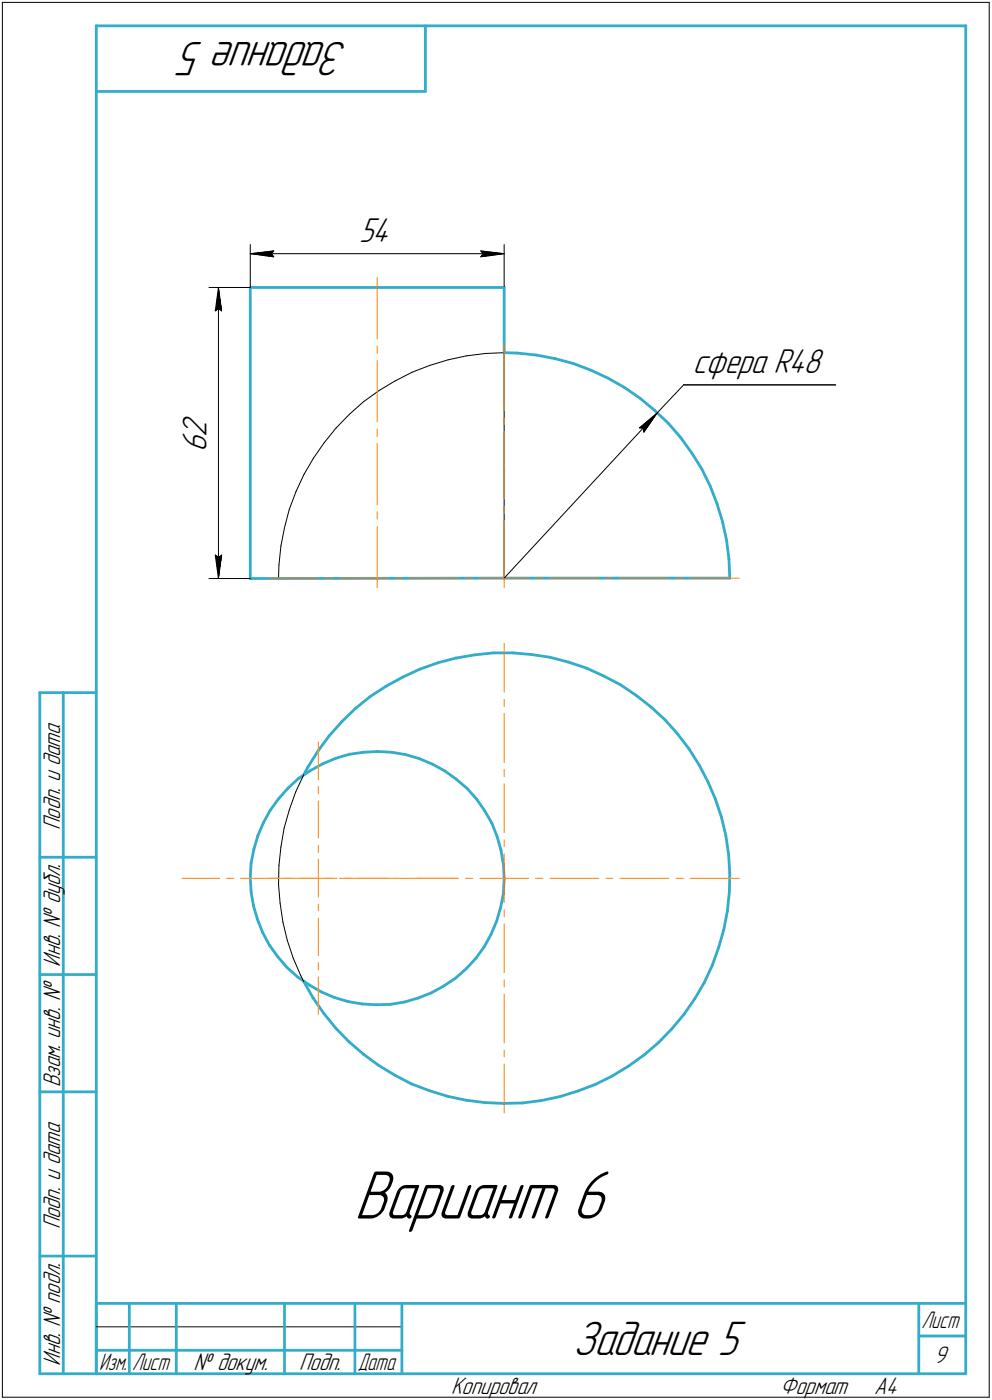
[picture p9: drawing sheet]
<svg xmlns="http://www.w3.org/2000/svg" width="211mm" height="298mm" viewBox="0 0 211 298" stroke-linecap="round" stroke-linejoin="round" font-family="sans-serif">
<defs><g id="words">
<text font-size="15.6" x="75.3" y="259.5">Вариант 6</text>
<g font-size="10.9">
<text x="74.1" y="9" transform="rotate(-180 74.1 9)">Задание 5</text>
<text x="121.9" y="288.5">Задание 5</text>
</g>
<g font-size="7.8">
<text x="76.4" y="51.5">54</text>
<text x="147.4" y="79.4">сфера R48</text>
<text x="43.9" y="93.1" transform="rotate(-90 43.9 93.1)">2</text>
<text x="43.9" y="96.3" transform="rotate(-90 43.9 96.3)">6</text>
</g>
<g font-size="5.4">
<text x="12.8" y="176.7" transform="rotate(-90 12.8 176.7)">Подп. и дата</text>
<text x="12.8" y="205.8" transform="rotate(-90 12.8 205.8)">Инв. № дубл.</text>
<text x="12.8" y="231.6" transform="rotate(-90 12.8 231.6)">Взам. инв. №</text>
<text x="12.8" y="261.7" transform="rotate(-90 12.8 261.7)">Подп. и дата</text>
<text x="12.8" y="290.8" transform="rotate(-90 12.8 290.8)">Инв. № подл.</text>
<text x="41.2" y="291.8">№ докум.</text>
<text x="63.6" y="291.8">Подп.</text>
<text x="198.8" y="290.3">9</text>
<text x="96" y="296.8">Копировал</text>
<text x="166" y="296.8">Формат</text>
<text x="186" y="296.8">A4</text>
</g>
<g font-size="5.3">
<text x="196.1" y="282.8">Лист</text>
<text x="21.1" y="291.8">Изм.</text>
<text x="28.1" y="291.8">Лист</text>
<text x="76.1" y="291.8">Дата</text>
</g>
</g></defs>
<g fill="#fff" stroke="#fff" stroke-width=".21">
<path d="M75.4 248.2h56.3zM75.4 248.3h56.3zM75.4 248.4h56.3zM75.4 248.5h56.3zM75.4 248.6h56.3zM75.4 248.7h56.3zM75.4 248.8h56.3zM75.4 248.8h56.3zM75.4 248.9h56.3zM75.4 249h56.3zM75.4 249.1h56.3zM75.4 249.2h56.3zM75.4 249.3h56.3zM75.4 249.3h56.3zM75.4 249.4h56.3zM75.4 249.5h56.3zM75.4 249.6h56.3zM75.4 249.7h56.3zM75.4 249.8h56.3zM75.4 249.9h56.3zM75.4 249.9h56.3zM75.4 250h56.3zM75.4 250.1h56.3zM75.4 250.2h56.3zM75.4 250.3h56.3zM75.4 250.4h56.3zM75.4 250.4h56.3zM75.4 250.5h56.3zM75.4 250.6h56.3zM75.4 250.7h56.3zM75.4 250.8h56.3zM75.4 250.9h56.3zM75.4 251h56.3zM75.4 251h56.3zM75.4 251.1h56.3zM75.4 251.2h56.3zM75.4 251.3h56.3zM75.4 251.4h56.3zM75.4 251.5h56.3zM75.4 251.5h56.3zM75.4 251.6h56.3zM75.4 251.7h56.3zM75.4 251.8h56.3zM75.4 251.9h56.3zM75.4 252h56.3zM75.4 252.1h56.3zM75.4 252.1h56.3zM75.4 252.2h56.3zM75.4 252.3h56.3zM75.4 252.4h56.3zM75.4 252.5h56.3zM75.4 252.6h56.3zM75.4 252.6h56.3zM75.4 252.7h56.3zM75.4 252.8h56.3zM75.4 252.9h56.3zM75.4 253h56.3zM75.4 253.1h56.3zM75.4 253.2h56.3zM75.4 253.2h56.3zM75.4 253.3h56.3zM75.4 253.4h56.3zM75.4 253.5h56.3zM75.4 253.6h56.3zM75.4 253.7h56.3zM75.4 253.7h56.3zM75.4 253.8h56.3zM75.4 253.9h56.3zM75.4 254h56.3zM75.4 254.1h56.3zM75.4 254.2h56.3zM75.4 254.3h56.3zM75.4 254.3h56.3zM75.4 254.4h56.3zM75.4 254.5h56.3zM75.4 254.6h56.3zM75.4 254.7h56.3zM75.4 254.8h56.3zM75.4 254.8h56.3zM75.4 254.9h56.3zM75.4 255h56.3zM75.4 255.1h56.3zM75.4 255.2h56.3zM75.4 255.3h56.3zM75.4 255.4h56.3zM75.4 255.4h56.3zM75.4 255.5h56.3zM75.4 255.6h56.3zM75.4 255.7h56.3zM75.4 255.8h56.3zM75.4 255.9h56.3zM75.4 255.9h56.3zM75.4 256h56.3zM75.4 256.1h56.3zM75.4 256.2h56.3zM75.4 256.3h56.3zM75.4 256.4h56.3zM75.4 256.5h56.3zM75.4 256.5h56.3zM75.4 256.6h56.3zM75.4 256.7h56.3zM75.4 256.8h56.3zM75.4 256.9h56.3zM75.4 257h56.3zM75.4 257h56.3zM75.4 257.1h56.3zM75.4 257.2h56.3zM75.4 257.3h56.3zM75.4 257.4h56.3zM75.4 257.5h56.3zM75.4 257.6h56.3zM75.4 257.6h56.3zM75.4 257.7h56.3zM75.4 257.8h56.3zM75.4 257.9h56.3zM75.4 258h56.3zM75.4 258.1h56.3zM75.4 258.1h56.3zM75.4 258.2h56.3zM75.4 258.3h56.3zM75.4 258.4h56.3zM75.4 258.5h56.3zM75.4 258.6h56.3zM75.4 258.7h56.3zM75.4 258.7h56.3zM75.4 258.8h56.3zM75.4 258.9h56.3zM75.4 259h56.3zM75.4 259.1h56.3zM75.4 259.2h56.3zM75.4 259.2h56.3zM75.4 259.3h56.3zM75.4 259.4h56.3zM75.4 259.5h56.3zM75.4 259.6h56.3zM75.4 259.7h56.3zM75.4 259.8h56.3zM75.4 259.8h56.3zM75.4 259.9h56.3zM75.4 260h56.3zM75.4 260.1h56.3zM75.4 260.2h56.3zM75.4 260.3h56.3zM75.4 260.3h56.3zM75.4 260.4h56.3zM75.4 260.5h56.3zM75.4 260.6h56.3zM75.4 260.7h56.3zM75.4 260.8h56.3zM75.4 260.9h56.3zM75.4 260.9h56.3zM75.4 261h56.3zM75.4 261.1h56.3zM75.4 261.2h56.3zM75.4 261.3h56.3zM75.4 261.4h56.3zM75.4 261.5h56.3zM75.4 261.5h56.3zM75.4 261.6h56.3zM75.4 261.7h56.3zM75.4 261.8h56.3zM75.4 261.9h56.3zM75.4 262h56.3zM75.4 262h56.3zM75.4 262.1h56.3zM75.4 262.2h56.3zM75.4 262.3h56.3zM75.4 262.4h56.3zM75.4 262.5h56.3z"/>
<path d="M139.7 88h.2zM139.5 88.1h.4zM139.4 88.1h.4zM139.2 88.2h.6zM139 88.3h.8zM138.9 88.4h.8zM138.7 88.5h1zM138.5 88.6h1.2zM138.3 88.6h1.3zM138.2 88.7h1.4zM138.1 88.8h1.4zM138 88.9h1.5zM137.9 89h1.6zM137.8 89.1h1.6zM137.7 89.2h1.7zM137.6 89.2h1.8zM137.5 89.3h1.9zM137.4 89.4h2zM137.3 89.5h2.1zM137.2 89.6h2.1zM137.1 89.7h2.2zM137 89.7h2.2zM136.9 89.8h2.3zM136.7 89.9h2.4zM136.7 90h2.3zM136.6 90.1h2.4zM136.5 90.2h2.4zM136.4 90.3h2.5zM136.2 90.3h2.7zM136.1 90.4h2.7zM136.1 90.5h2.6zM136 90.6h2.7zM135.9 90.7h2.7zM135.7 90.8h2.8zM135.6 90.8h2.8zM135.6 90.9h2.8zM135.5 91h2.8zM135.3 91.1h3zM135.4 91.2h2.9zM135.5 91.3h2.7zM135.6 91.4h2.5zM135.6 91.4h2.5zM135.7 91.5h2.3zM135.8 91.6h2.1zM135.9 91.7h2zM136 91.8h1.8zM136.1 91.9h1.7zM136.1 91.9h1.6zM136.3 92h1.4zM136.4 92.1h1.2zM136.5 92.2h1zM136.6 92.3h.9zM136.7 92.4h.7zM136.7 92.5h.6zM136.8 92.5h.5zM136.9 92.6h.3zM137 92.7h.2z"/>
<path d="M147.4 73.8h28.5zM147.4 73.9h28.5zM147.4 74h28.5zM147.4 74.1h28.5zM147.4 74.2h28.5zM147.4 74.3h28.5zM147.4 74.3h28.5zM147.4 74.4h28.5zM147.4 74.5h28.5zM147.4 74.6h28.5zM147.4 74.7h28.5zM147.4 74.8h28.5zM147.4 74.8h28.5zM147.4 74.9h28.5zM147.4 75h28.5zM147.4 75.1h28.5zM147.4 75.2h28.5zM147.4 75.3h28.5zM147.4 75.4h28.5zM147.4 75.4h28.5zM147.4 75.5h28.5zM147.4 75.6h28.5zM147.4 75.7h28.5zM147.4 75.8h28.5zM147.4 75.9h28.5zM147.4 75.9h28.5zM147.4 76h28.5zM147.4 76.1h28.5zM147.4 76.2h28.5zM147.4 76.3h28.5zM147.4 76.4h28.5zM147.4 76.5h28.5zM147.4 76.5h28.5zM147.4 76.6h28.5zM147.4 76.7h28.5zM147.4 76.8h28.5zM147.4 76.9h28.5zM147.4 77h28.5zM147.4 77h28.5zM147.4 77.1h28.5zM147.4 77.2h28.5zM147.4 77.3h28.5zM147.4 77.4h28.5zM147.4 77.5h28.5zM147.4 77.6h28.5zM147.4 77.6h28.5zM147.4 77.7h28.5zM147.4 77.8h28.5zM147.4 77.9h28.5zM147.4 78h28.5zM147.4 78.1h28.5zM147.4 78.1h28.5zM147.4 78.2h28.5zM147.4 78.3h28.5zM147.4 78.4h28.5zM147.4 78.5h28.5zM147.4 78.6h28.5zM147.4 78.7h28.5zM147.4 78.7h28.5zM147.4 78.8h28.5zM147.4 78.9h28.5zM147.4 79h28.5zM147.4 79.1h28.5zM147.4 79.2h28.5zM147.4 79.2h28.5zM147.4 79.3h28.5zM147.4 79.4h28.5zM147.4 79.5h28.5zM147.4 79.6h28.5zM147.4 79.7h28.5zM147.4 79.8h28.5zM147.4 79.8h28.5zM147.4 79.9h28.5zM147.4 80h28.5zM147.4 80.1h28.5zM147.4 80.2h28.5zM147.4 80.3h28.5zM147.4 80.3h28.5zM147.4 80.4h28.5zM147.4 80.5h28.5zM147.4 80.6h28.5zM147.4 80.7h28.5zM147.4 80.8h28.5zM147.4 80.9h28.5z"/>
<path d="M76.4 45.9h7.8zM76.4 46h7.8zM76.4 46.1h7.8zM76.4 46.1h7.8zM76.4 46.2h7.8zM76.4 46.3h7.8zM76.4 46.4h7.8zM76.4 46.5h7.8zM76.4 46.6h7.8zM76.4 46.7h7.8zM76.4 46.7h7.8zM76.4 46.8h7.8zM76.4 46.9h7.8zM76.4 47h7.8zM76.4 47.1h7.8zM76.4 47.2h7.8zM76.4 47.2h7.8zM76.4 47.3h7.8zM76.4 47.4h7.8zM76.4 47.5h7.8zM76.4 47.6h7.8zM76.4 47.7h7.8zM76.4 47.8h7.8zM76.4 47.8h7.8zM76.4 47.9h7.8zM76.4 48h7.8zM76.4 48.1h7.8zM76.4 48.2h7.8zM76.4 48.3h7.8zM76.4 48.3h7.8zM76.4 48.4h7.8zM76.4 48.5h7.8zM76.4 48.6h7.8zM76.4 48.7h7.8zM76.4 48.8h7.8zM76.4 48.9h7.8zM76.4 48.9h7.8zM76.4 49h7.8zM76.4 49.1h7.8zM76.4 49.2h7.8zM76.4 49.3h7.8zM76.4 49.4h7.8zM76.4 49.4h7.8zM76.4 49.5h7.8zM76.4 49.6h7.8zM76.4 49.7h7.8zM76.4 49.8h7.8zM76.4 49.9h7.8zM76.4 50h7.8zM76.4 50h7.8zM76.4 50.1h7.8zM76.4 50.2h7.8zM76.4 50.3h7.8zM76.4 50.4h7.8zM76.4 50.5h7.8zM76.4 50.5h7.8zM76.4 50.6h7.8zM76.4 50.7h7.8zM76.4 50.8h7.8zM76.4 50.9h7.8zM76.4 51h7.8zM76.4 51.1h7.8zM76.4 51.1h7.8zM76.4 51.2h7.8zM76.4 51.3h7.8zM76.4 51.4h7.8zM76.4 51.5h7.8zM76.4 51.6h7.8zM76.4 51.6h7.8zM76.4 51.7h7.8zM76.4 51.8h7.8zM76.4 51.9h7.8zM76.4 52h7.8zM76.4 52.1h7.8zM76.4 52.2h7.8zM76.4 52.2h7.8zM76.4 52.3h7.8zM76.4 52.4h7.8zM76.4 52.5h7.8zM76.4 52.6h7.8zM76.4 52.7h7.8zM76.4 52.7h7.8zM76.4 52.8h7.8zM76.4 52.9h7.8zM76.4 53h7.8z"/>
<path d="M58.2 52.9h.6zM57.6 53h1.2zM56.9 53.1h1.9zM56.3 53.2h2.5zM55.7 53.3h3.1zM55 53.3h3.8zM54.9 53.4h3.9zM54.6 53.5h4.2zM54.4 53.6h4.4zM54.2 53.7h4.6zM53.9 53.8h4.9zM53.8 53.8h5zM53.5 53.9h5.3zM53.3 54h5.5zM53.5 54.1h5.3zM53.7 54.2h5.1zM53.8 54.3h5zM54.1 54.4h4.7zM54.3 54.4h4.5zM54.4 54.5h4.4zM54.7 54.6h4.1zM54.9 54.7h3.9zM55 54.8h3.8zM55.7 54.9h3.1zM56.3 54.9h2.5zM56.9 55h1.9zM57.6 55.1h1.2zM58.2 55.2h.6z"/>
<path d="M101.8 52.9h.6zM101.8 53h1.2zM101.8 53.1h1.8zM101.8 53.2h2.5zM101.8 53.3h3.1zM101.8 53.3h3.7zM101.8 53.4h3.9zM101.8 53.5h4.2zM101.8 53.6h4.4zM101.8 53.7h4.6zM101.8 53.8h4.9zM101.8 53.8h5zM101.8 53.9h5.3zM101.8 54h5.5zM101.8 54.1h5.3zM101.8 54.2h5.1zM101.8 54.3h4.9zM101.8 54.4h4.7zM101.8 54.4h4.5zM101.8 54.5h4.3zM101.8 54.6h4.1zM101.8 54.7h3.9zM101.8 54.8h3.7zM101.8 54.9h3.1zM101.8 54.9h2.5zM101.8 55h1.8zM101.8 55.1h1.2zM101.8 55.2h.6z"/>
<path d="M38.4 88.1h7.1zM38.4 88.2h7.1zM38.4 88.3h7.1zM38.4 88.4h7.1zM38.4 88.5h7.1zM38.4 88.6h7.1zM38.4 88.6h7.1zM38.4 88.7h7.1zM38.4 88.8h7.1zM38.4 88.9h7.1zM38.4 89h7.1zM38.4 89.1h7.1zM38.4 89.2h7.1zM38.4 89.2h7.1zM38.4 89.3h7.1zM38.4 89.4h7.1zM38.4 89.5h7.1zM38.4 89.6h7.1zM38.4 89.7h7.1zM38.4 89.7h7.1zM38.4 89.8h7.1zM38.4 89.9h7.1zM38.4 90h7.1zM38.4 90.1h7.1zM38.4 90.2h7.1zM38.4 90.3h7.1zM38.4 90.3h7.1zM38.4 90.4h7.1zM38.4 90.5h7.1zM38.4 90.6h7.1zM38.4 90.7h7.1zM38.4 90.8h7.1zM38.4 90.8h7.1zM38.4 90.9h7.1zM38.4 91h7.1zM38.4 91.1h7.1zM38.4 91.2h7.1zM38.4 91.3h7.1zM38.4 91.4h7.1zM38.4 91.4h7.1zM38.4 91.5h7.1zM38.4 91.6h7.1zM38.4 91.7h7.1zM38.4 91.8h7.1zM38.4 91.9h7.1zM38.4 91.9h7.1zM38.4 92h7.1zM38.4 92.1h7.1zM38.4 92.2h7.1zM38.4 92.3h7.1zM38.4 92.4h7.1zM38.4 92.5h7.1zM38.4 92.5h7.1zM38.4 92.6h7.1zM38.4 92.7h7.1zM38.4 92.8h7.1zM38.4 92.9h7.1zM38.4 93h7.1zM38.4 93h7.1zM38.4 93.1h7.1zM38.4 93.2h7.1zM38.4 93.3h7.1zM38.4 93.4h7.1zM38.4 93.5h7.1zM38.4 93.6h7.1zM38.4 93.6h7.1zM38.4 93.7h7.1zM38.4 93.8h7.1zM38.4 93.9h7.1zM38.4 94h7.1zM38.4 94.1h7.1zM38.4 94.1h7.1zM38.4 94.2h7.1zM38.4 94.3h7.1zM38.4 94.4h7.1zM38.4 94.5h7.1zM38.4 94.6h7.1zM38.4 94.7h7.1zM38.4 94.7h7.1zM38.4 94.8h7.1zM38.4 94.9h7.1zM38.4 95h7.1zM38.4 95.1h7.1zM38.4 95.2h7.1zM38.4 95.2h7.1zM38.4 95.3h7.1zM38.4 95.4h7.1zM38.4 95.5h7.1zM38.4 95.6h7.1zM38.4 95.7h7.1zM38.4 95.8h7.1zM38.4 95.8h7.1zM38.4 95.9h7.1zM38.4 96h7.1zM38.4 96.1h7.1zM38.4 96.2h7.1z"/>
<path d="M45.2 117.7h2.5zM45.3 117.8h2.4zM45.3 117.9h2.4zM45.3 117.9h2.4zM45.3 118h2.4zM45.3 118.1h2.4zM45.3 118.2h2.4zM45.3 118.3h2.4zM45.4 118.4h2.3zM45.4 118.4h2.2zM45.4 118.5h2.2zM45.4 118.6h2.2zM45.4 118.7h2.2zM45.4 118.8h2.2zM45.4 118.9h2.2zM45.5 119h2.1zM45.5 119h2.1zM45.5 119.1h2.1zM45.5 119.2h2zM45.5 119.3h2zM45.5 119.4h2zM45.5 119.5h2zM45.5 119.5h2zM45.6 119.6h1.9zM45.6 119.7h1.9zM45.6 119.8h1.9zM45.6 119.9h1.9zM45.6 120h1.8zM45.6 120.1h1.8zM45.6 120.1h1.8zM45.6 120.2h1.8zM45.6 120.3h1.8zM45.6 120.4h1.8zM45.6 120.5h1.8zM45.6 120.6h1.8zM45.6 120.6h1.8zM45.6 120.7h1.7zM45.7 120.8h1.6zM45.7 120.9h1.6zM45.7 121h1.6zM45.7 121.1h1.6zM45.7 121.2h1.6zM45.7 121.2h1.6zM45.7 121.3h1.6zM45.7 121.4h1.5zM45.8 121.5h1.4zM45.8 121.6h1.4zM45.9 121.7h1.3zM45.9 121.8h1.3zM46 121.8h1.1zM46 121.9h1.1zM46 122h1zM46.1 122.1h.9zM46.1 122.2h.9zM46.1 122.3h.8zM46.1 122.3h.8zM46.2 122.4h.6zM46.2 122.5h.6zM46.2 122.6h.5zM46.3 122.7h.4zM46.3 122.8h.4zM46.4 122.9h.3zM46.4 122.9h.3z"/>
<path d="M46.4 61.5h.3zM46.4 61.6h.3zM46.3 61.6h.4zM46.3 61.7h.4zM46.2 61.8h.5zM46.2 61.9h.6zM46.2 62h.6zM46.1 62.1h.8zM46.1 62.1h.8zM46.1 62.2h.9zM46.1 62.3h.9zM46 62.4h1zM46 62.5h1.1zM46 62.6h1.1zM45.9 62.7h1.3zM45.9 62.7h1.3zM45.8 62.8h1.4zM45.8 62.9h1.4zM45.7 63h1.5zM45.7 63.1h1.6zM45.7 63.2h1.6zM45.7 63.2h1.6zM45.7 63.3h1.6zM45.7 63.4h1.6zM45.7 63.5h1.6zM45.7 63.6h1.6zM45.6 63.7h1.7zM45.6 63.8h1.8zM45.6 63.8h1.8zM45.6 63.9h1.8zM45.6 64h1.8zM45.6 64.1h1.8zM45.6 64.2h1.8zM45.6 64.3h1.8zM45.6 64.3h1.8zM45.6 64.4h1.8zM45.6 64.5h1.9zM45.6 64.6h1.9zM45.6 64.7h1.9zM45.6 64.8h1.9zM45.5 64.9h2zM45.5 64.9h2zM45.5 65h2zM45.5 65.1h2zM45.5 65.2h2zM45.5 65.3h2.1zM45.5 65.4h2.1zM45.5 65.4h2.1zM45.4 65.5h2.2zM45.4 65.6h2.2zM45.4 65.7h2.2zM45.4 65.8h2.2zM45.4 65.9h2.2zM45.4 66h2.2zM45.4 66h2.3zM45.3 66.1h2.4zM45.3 66.2h2.4zM45.3 66.3h2.4zM45.3 66.4h2.4zM45.3 66.5h2.4zM45.3 66.5h2.4zM45.3 66.6h2.4z"/>
</g>
<g fill="none" stroke="#33acca" stroke-width=".59">
<path d="M20.5 5.5v287zM20.5 5.5h185zM20.5 19.5h70zM90.5 5.5v14zM205.5 5.5v287zM53.3 61.2v62zM53.3 61.2h54zM107.3 75.1l2.8 .1zM107.3 61.2v13.9zM110.1 75.2l4 .4zM114.1 75.6l4 .8zM118.1 76.4l3.8 1z"/>
<path d="M121.9 77.4l3.8 1.4zM125.7 78.8l3.7 1.7zM129.4 80.5l3.5 2zM132.9 82.5l3.3 2.3zM136.2 84.8l3.1 2.6zM139.3 87.4l2.9 2.8zM142.2 90.2l2.7 3zM144.9 93.2l2.3 3.3zM147.2 96.5l2.2 3.4zM149.4 99.9l1.7 3.6zM151.1 103.5l1.5 3.8zM152.6 107.3l1.2 3.9z"/>
<path d="M153.8 111.2l.8 3.9zM154.6 115.1l.5 4zM155.1 119.1l.2 4zM53.3 123.2l54-.1zM101 139.4l4-.4zM105 139h4.1zM107.3 123.1h48zM109.1 139l3.9 .4zM113 139.4l4 .6zM117 140l3.9 1zM8.5 147.5v145zM8.5 147.5h12z"/>
<path d="M13.5 147.5v145zM67.6 159.9l-2.1 3.4zM70 156.7l-2.4 3.2zM72.7 153.7l2.9-2.8zM72.7 153.7l-2.7 3zM75.6 150.9l3.1-2.6zM78.7 148.3l3.4-2.2zM82.1 146.1l3.6-1.9zM85.7 144.2l3.6-1.7zM89.3 142.5l3.8-1.4zM93.1 141.1l3.9-1zM97 140.1l4-.7z"/>
<path d="M120.9 141l3.8 1.2zM124.7 142.2l3.7 1.7zM128.4 143.9l3.6 1.9zM132 145.8l3.4 2.3zM135.4 148.1l3.1 2.4zM138.5 150.5l3 2.7zM141.5 153.2l2.7 3.1zM144.2 156.3l2.4 3.2zM146.6 159.5l2.2 3.4zM54.9 178l-.9 2.8zM56 175.2l-1.1 2.8zM57.5 172.6l-1.5 2.6z"/>
<path d="M59.3 170.1l-1.8 2.5zM61.3 167.8l2.2-2zM61.3 167.8l-2 2.3zM63.5 165.8l2.5-1.7zM65.5 163.3l-.9 1.7zM66 164.1l2.7-1.5zM68.7 162.6l2.8-1.1zM71.5 161.5l2.8-.9zM74.3 160.6l3-.4zM77.3 160.2l3-.2zM80.3 160l3.1 .2zM83.4 160.2l3 .5z"/>
<path d="M86.4 160.7l2.8 .8zM89.2 161.5l2.8 1.2zM92 162.7l2.7 1.5zM94.7 164.2l2.4 1.7zM97.1 165.9l2.3 2zM99.4 167.9l2 2.3zM101.4 170.2l1.7 2.4zM103.1 172.6l1.5 2.7zM104.6 175.3l1.1 2.8zM105.7 178.1l.9 2.9zM148.8 162.9l1.8 3.6zM150.6 166.5l1.6 3.7z"/>
<path d="M152.2 170.2l1.3 3.8zM153.5 174l.9 3.9zM154.4 177.9l.6 4zM8.5 182.5h12zM53.3 186.9l.1 3zM53.4 183.8l-.1 3.1zM53.4 189.9l.5 3zM53.9 192.9l.9 2.8zM54 180.8l-.6 3zM54.8 195.7l1.1 2.8zM55.9 198.5l1.4 2.8zM104.5 199l-1.5 2.6z"/>
<path d="M105.7 196.2l-1.2 2.8zM106.5 193.3l-.8 2.9zM106.6 181l.5 3zM107.1 184l.2 3zM107.1 190.3l-.6 3zM107.3 187.3l-.2 3zM107.3 187v.3zM154 198l-1.1 3.8zM154.8 194l-.8 4zM155 181.9l.3 4zM155.2 189.9l-.4 4.1zM155.3 185.9l-.1 4z"/>
<path d="M8.5 207.5h12zM57.3 201.3l1.8 2.4zM59.1 203.7l1.9 2.3zM61 206l2.3 2zM63.3 208l2.5 1.7zM64.6 209l2 3.5zM65.8 209.7l2.6 1.5zM66.6 212.5l2.3 3.3zM68.4 211.2l2.8 1.2zM68.9 215.8l2.6 3.1zM71.2 212.4l2.9 .9zM71.5 218.9l2.8 2.9z"/>
<path d="M74.1 213.3l2.9 .5zM77 213.8l3.1 .2zM80.1 214l3-.1zM83.1 213.9l3-.5zM86.1 213.4l2.9-.9zM89 212.5l2.8-1.1zM91.8 211.4l2.6-1.4zM94.4 210l2.5-1.7zM96.9 208.3l2.3-2.1zM101.3 204l-2.1 2.2zM103 201.6l-1.7 2.4zM142.9 219.1l-2.8 2.9z"/>
<path d="M145.5 216l-2.6 3.1zM147.8 212.7l-2.3 3.3zM149.9 209.2l-2.1 3.5zM151.6 205.6l-1.7 3.6zM152.9 201.8l-1.3 3.8zM8.5 232.5h12zM74.3 221.8l3 2.7zM77.3 224.5l3.2 2.3zM80.5 226.8l3.5 2.1zM84 228.9l3.5 1.9zM87.5 230.8l3.9 1.4zM91.4 232.2l3.8 1.2z"/>
<path d="M95.2 233.4l3.9 .9zM99.1 234.3l4 .5zM103.1 234.8l4 .1zM107.1 234.9h4.1zM111.2 234.9l3.9-.5zM115.1 234.4l4-.9zM119.1 233.5l3.8-1.2zM122.9 232.3l3.8-1.4zM126.7 230.9l3.6-1.8zM130.3 229.1l3.5-2.1zM133.8 227l3.3-2.4zM137.1 224.6l3-2.6z"/>
<path d="M8.5 267.5h12zM20.5 277.5h185zM20.5 277.5v15zM27.5 277.5v15zM37.5 277.5v15zM60.5 277.5v15zM75.5 277.5v15zM85.5 277.5v15zM195.5 277.5v15zM8.5 292.5h12zM20.5 292.5h185zM20.5 287.5h7z"/>
<path d="M27.5 287.5h10zM37.5 287.5h23zM60.5 287.5h15zM75.5 287.5h10zM195.5 284.5h10z"/>
</g>
<g fill="none" stroke="#000" stroke-width=".21">
<path d="M.5 .5v297zM.5 .5h210zM210.5 .5v297zM53.3 52.1v9zM53.3 54l5-.6zM53.3 54l5 .7zM53.3 54h54zM57.7 54l.6 .7zM58.3 53.4l-.6 .6zM102.3 54.7l5-.7zM102.3 53.4l.5 .6zM102.3 53.4l5 .6z"/>
<path d="M102.8 54l-.5 .7zM107.3 52.1v9zM44.4 61.2h8.9zM45.8 66.2l.7-.5zM46.5 61.2l.7 5zM46.5 65.7l.7 .5zM46.5 61.2l-.7 5zM46.5 61.2v62zM87.7 79.2l3.7-1.4zM91.4 77.8l3.9-1.2zM95.3 76.6l3.9-.8zM99.2 75.8l4.1-.5z"/>
<path d="M103.3 75.3l4-.2zM107.3 75.1v48zM66.7 97.5l-2 3.5zM69 94.2l-2.3 3.3zM71.5 91.1l-2.5 3.1zM74.3 88.2l3.1-2.7zM74.3 88.2l-2.8 2.9zM77.4 85.5l3.3-2.4zM80.7 83.1l3.4-2zM84.1 81.1l3.6-1.9zM136.1 91.1l.7 .1zM136.1 91.1l3.8-3.2z"/>
<path d="M136.8 91.2l.2 .8zM139.9 87.9l-2.9 4.1zM139.9 87.9l-32.6 35.2zM145.5 82l-5.6 5.9zM145.5 82h32.3zM45.8 118.2l.7 5zM45.8 118.2l.7 .5zM46.5 118.7l.7-.5zM47.2 118.2l-.7 5zM59.8 116.2l-.4 4.1zM60.5 112.4l-.7 3.8zM61.6 108.5l-1.1 3.9z"/>
<path d="M63 104.6l-1.4 3.9zM64.7 101l-1.7 3.6zM44.4 123.2h8.9zM59.4 120.3l-.1 2.8zM60.5 176.4l-.7 3.9zM61.6 172.5l-1.1 3.9zM62.9 168.7l-1.3 3.8zM64.6 165l-1.7 3.7zM59.3 188.4l.3 4zM59.4 184.3l-.1 4.1zM59.6 192.4l.6 3.9zM59.8 180.3l-.4 4z"/>
<path d="M60.2 196.3l.9 3.9zM61.1 200.2l1.3 3.8zM62.4 204l1.6 3.8zM64 207.8l.6 1.2zM.5 297.5h210zM20.5 282.5h65z"/>
</g>
<g fill="none" stroke="#ff8000" stroke-width=".21">
<path d="M80.3 59.1v13zM80.3 73.7v1.6zM80.3 76.8v13zM107.3 73.2v14.3zM80.3 91.4v1.6zM80.3 94.4v13.1zM107.3 99.1v7.2zM107.3 89v1.4zM107.3 91.9v7.2zM80.3 109v1.6zM80.3 112.1v13zM107.3 110.7v14.4z"/>
<path d="M107.3 107.8v1.5zM57.3 123.1h10.4zM69.2 123.1h1.5zM72.2 123.1h10.4zM84.2 123.1h1.4zM87.1 123.1h10.4zM99.1 123.1h1.5zM102.1 123.1h5.2zM107.3 137v10.4zM107.3 123.1h5.2zM114 123.1h1.5zM117 123.1h10.4z"/>
<path d="M128.9 123.1h1.5zM131.9 123.1h10.4zM143.8 123.1h1.6zM146.8 123.1h10.5zM67.7 158v8zM107.3 148.9v1.6zM107.3 151.9v10.5zM67.7 167.5v1.5zM67.7 170.5v8zM107.3 163.8v1.6zM107.3 166.9v10.4zM107.3 178.8v1.5z"/>
<path d="M38.7 187h8zM48.2 187h1.5zM51.2 187h8zM57.3 187h10.4zM60.7 187h1.5zM63.8 187h3.9zM67.7 187h4zM67.7 195.5v8zM67.7 192.5v1.5zM67.7 187v4zM67.7 180v1.5zM67.7 183v4z"/>
<path d="M69.2 187h1.5zM72.2 187h10.4zM73.2 187h1.5zM76.2 187h8zM84.2 187h1.4zM85.7 187h1.5zM87.1 187h10.4zM88.7 187h8zM99.1 187h1.5zM102.1 187h5.2zM107.3 187h5.2zM107.3 196.7v10.4z"/>
<path d="M107.3 193.7v1.5zM107.3 187v5.2zM107.3 181.8v5.2zM114 187h1.5zM117 187h10.4zM128.9 187h1.5zM131.9 187h10.4zM143.8 187h1.6zM146.8 187h10.5zM67.7 208v8zM67.7 205v1.5zM107.3 211.7v10.4z"/>
<path d="M107.3 208.6v1.5zM107.3 226.6v10.4zM107.3 223.6v1.4z"/>
</g>
<g fill="#000" stroke="#000" stroke-width=".21">
<path d="M53.3 54h4.4zM53.9 54.1h3.9zM54.5 54.2h3.4zM55.2 54.3h2.8zM55.8 54.4h2.2zM56.4 54.4h1.7zM57.1 54.5h1.1zM57.7 54.6h.6z"/>
<path d="M57.6 53.5h.7zM56.9 53.6h1.3zM56.1 53.7h2zM55.5 53.8h2.5zM54.7 53.8h3.2zM54 53.9h3.8z"/>
<path d="M102.4 53.5h.6zM102.4 53.6h1.3zM102.5 53.7h2zM102.6 53.8h2.6zM102.7 53.8h3.2zM102.8 53.9h3.8z"/>
<path d="M102.8 54h4.5zM102.8 54.1h3.9zM102.7 54.2h3.4zM102.6 54.3h2.8zM102.5 54.4h2.3zM102.5 54.4h1.7zM102.4 54.5h1.1zM102.4 54.6h.6z"/>
<path d="M46.3 62.5h.2zM46.3 62.6h.2zM46.3 62.7h.2zM46.3 62.7h.2zM46.3 62.8h.2zM46.3 62.9h.2zM46.3 63h.2zM46.3 63.1h.2zM46.2 63.2h.3zM46.2 63.2h.3zM46.2 63.3h.3zM46.2 63.4h.3zM46.2 63.5h.3zM46.2 63.6h.3zM46.2 63.7h.3zM46.1 63.8h.4zM46.1 63.8h.4zM46.1 63.9h.4zM46.1 64h.4zM46.1 64.1h.4zM46.1 64.2h.4zM46.1 64.3h.4zM46.1 64.3h.4zM46.1 64.4h.4zM46.1 64.5h.4zM46.1 64.6h.4zM46.1 64.7h.4zM46.1 64.8h.4zM46.1 64.9h.4zM46.1 64.9h.4zM46 65h.5zM46 65.1h.5zM46 65.2h.5zM46 65.3h.5zM46 65.4h.5zM46 65.4h.5zM46 65.5h.5zM45.9 65.6h.6zM45.9 65.7h.6zM45.9 65.8h.5zM45.9 65.9h.4zM45.9 66h.2zM45.9 66h.2z"/>
<path d="M46.5 61.9h.2zM46.5 62h.2zM46.5 62.1h.2zM46.5 62.1h.2zM46.5 62.2h.2zM46.5 62.3h.2zM46.5 62.4h.2zM46.5 62.5h.2zM46.5 62.6h.2zM46.5 62.7h.2zM46.5 62.7h.2zM46.5 62.8h.2zM46.5 62.9h.2zM46.5 63h.2zM46.5 63.1h.2zM46.5 63.2h.3zM46.5 63.2h.3zM46.5 63.3h.3zM46.5 63.4h.3zM46.5 63.5h.3zM46.5 63.6h.3zM46.5 63.7h.3zM46.5 63.8h.4zM46.5 63.8h.4zM46.5 63.9h.4zM46.5 64h.4zM46.5 64.1h.4zM46.5 64.2h.4zM46.5 64.3h.4zM46.5 64.3h.5zM46.5 64.4h.5zM46.5 64.5h.5zM46.5 64.6h.5zM46.5 64.7h.5zM46.5 64.8h.5zM46.5 64.9h.5zM46.5 64.9h.5zM46.5 65h.6zM46.5 65.1h.6zM46.5 65.2h.6zM46.5 65.3h.6zM46.5 65.4h.6zM46.5 65.4h.6zM46.5 65.5h.6zM46.5 65.6h.7zM46.5 65.7h.7zM46.7 65.8h.5zM46.7 65.9h.5zM46.8 66h.4zM47 66h.2z"/>
<path d="M139.4 88.5h.1zM139.3 88.6h.1zM139.2 88.6h.2zM139.1 88.7h.3zM139 88.8h.3zM138.9 88.9h.3zM138.9 89h.2zM138.9 89.1h.2zM138.8 89.2h.2zM138.7 89.2h.2zM138.6 89.3h.3zM138.5 89.4h.4zM138.4 89.5h.4zM138.3 89.6h.5zM138.3 89.7h.4zM138.2 89.7h.4zM138.1 89.8h.5zM138 89.9h.5zM137.9 90h.5zM137.8 90.1h.5zM137.8 90.2h.5zM137.8 90.3h.5zM137.7 90.3h.5zM137.6 90.4h.6zM137.5 90.5h.6zM137.4 90.6h.6zM137.3 90.7h.7zM137.2 90.8h.7zM137.2 90.8h.6zM137.1 90.9h.7zM137 91h.8zM136.9 91.1h.8zM136.8 91.2h.8zM136.9 91.3h.7zM136.9 91.4h.6zM136.9 91.4h.5zM136.9 91.5h.5zM136.9 91.6h.4zM137 91.7h.2zM137 91.8h.2zM137 91.9h.2z"/>
<path d="M139.3 88.4h.1zM139.2 88.5h.2zM139.1 88.6h.2zM139 88.6h.2zM138.9 88.7h.2zM138.8 88.8h.2zM138.7 88.9h.2zM138.6 89h.3zM138.5 89.1h.4zM138.4 89.2h.4zM138.3 89.2h.4zM138.2 89.3h.4zM138.1 89.4h.4zM138 89.5h.4zM137.9 89.6h.4zM137.8 89.7h.5zM137.7 89.7h.5zM137.6 89.8h.5zM137.5 89.9h.5zM137.4 90h.5zM137.3 90.1h.5zM137.2 90.2h.6zM137.1 90.3h.7zM137 90.3h.7zM136.9 90.4h.7zM136.8 90.5h.7zM136.7 90.6h.7zM136.6 90.7h.7zM136.5 90.8h.7zM136.4 90.8h.8zM136.3 90.9h.8zM136.2 91h.8zM136.1 91.1h.8z"/>
<path d="M45.9 118.4h.2zM45.9 118.4h.2zM45.9 118.5h.4zM45.9 118.6h.5zM45.9 118.7h.6zM45.9 118.8h.6zM46 118.9h.5zM46 119h.5zM46 119h.5zM46 119.1h.5zM46 119.2h.5zM46 119.3h.5zM46 119.4h.5zM46.1 119.5h.4zM46.1 119.5h.4zM46.1 119.6h.4zM46.1 119.7h.4zM46.1 119.8h.4zM46.1 119.9h.4zM46.1 120h.4zM46.1 120.1h.4zM46.1 120.1h.4zM46.1 120.2h.4zM46.1 120.3h.4zM46.1 120.4h.4zM46.1 120.5h.4zM46.1 120.6h.4zM46.1 120.6h.4zM46.2 120.7h.3zM46.2 120.8h.3zM46.2 120.9h.3zM46.2 121h.3zM46.2 121.1h.3zM46.2 121.2h.3zM46.2 121.2h.3zM46.3 121.3h.2zM46.3 121.4h.2zM46.3 121.5h.2zM46.3 121.6h.2zM46.3 121.7h.2zM46.3 121.8h.2zM46.3 121.8h.2zM46.3 121.9h.2z"/>
<path d="M47 118.4h.2zM46.8 118.4h.4zM46.7 118.5h.5zM46.7 118.6h.5zM46.5 118.7h.7zM46.5 118.8h.7zM46.5 118.9h.6zM46.5 119h.6zM46.5 119h.6zM46.5 119.1h.6zM46.5 119.2h.6zM46.5 119.3h.6zM46.5 119.4h.6zM46.5 119.5h.5zM46.5 119.5h.5zM46.5 119.6h.5zM46.5 119.7h.5zM46.5 119.8h.5zM46.5 119.9h.5zM46.5 120h.5zM46.5 120.1h.5zM46.5 120.1h.4zM46.5 120.2h.4zM46.5 120.3h.4zM46.5 120.4h.4zM46.5 120.5h.4zM46.5 120.6h.4zM46.5 120.6h.4zM46.5 120.7h.3zM46.5 120.8h.3zM46.5 120.9h.3zM46.5 121h.3zM46.5 121.1h.3zM46.5 121.2h.3zM46.5 121.2h.3zM46.5 121.3h.2zM46.5 121.4h.2zM46.5 121.5h.2zM46.5 121.6h.2zM46.5 121.7h.2zM46.5 121.8h.2zM46.5 121.8h.2zM46.5 121.9h.2zM46.5 122h.2zM46.5 122.1h.2zM46.5 122.2h.2zM46.5 122.3h.2zM46.5 122.3h.2zM46.5 122.4h.2zM46.5 122.5h.2z"/>
</g>
<use href="#words"/>
</svg>
